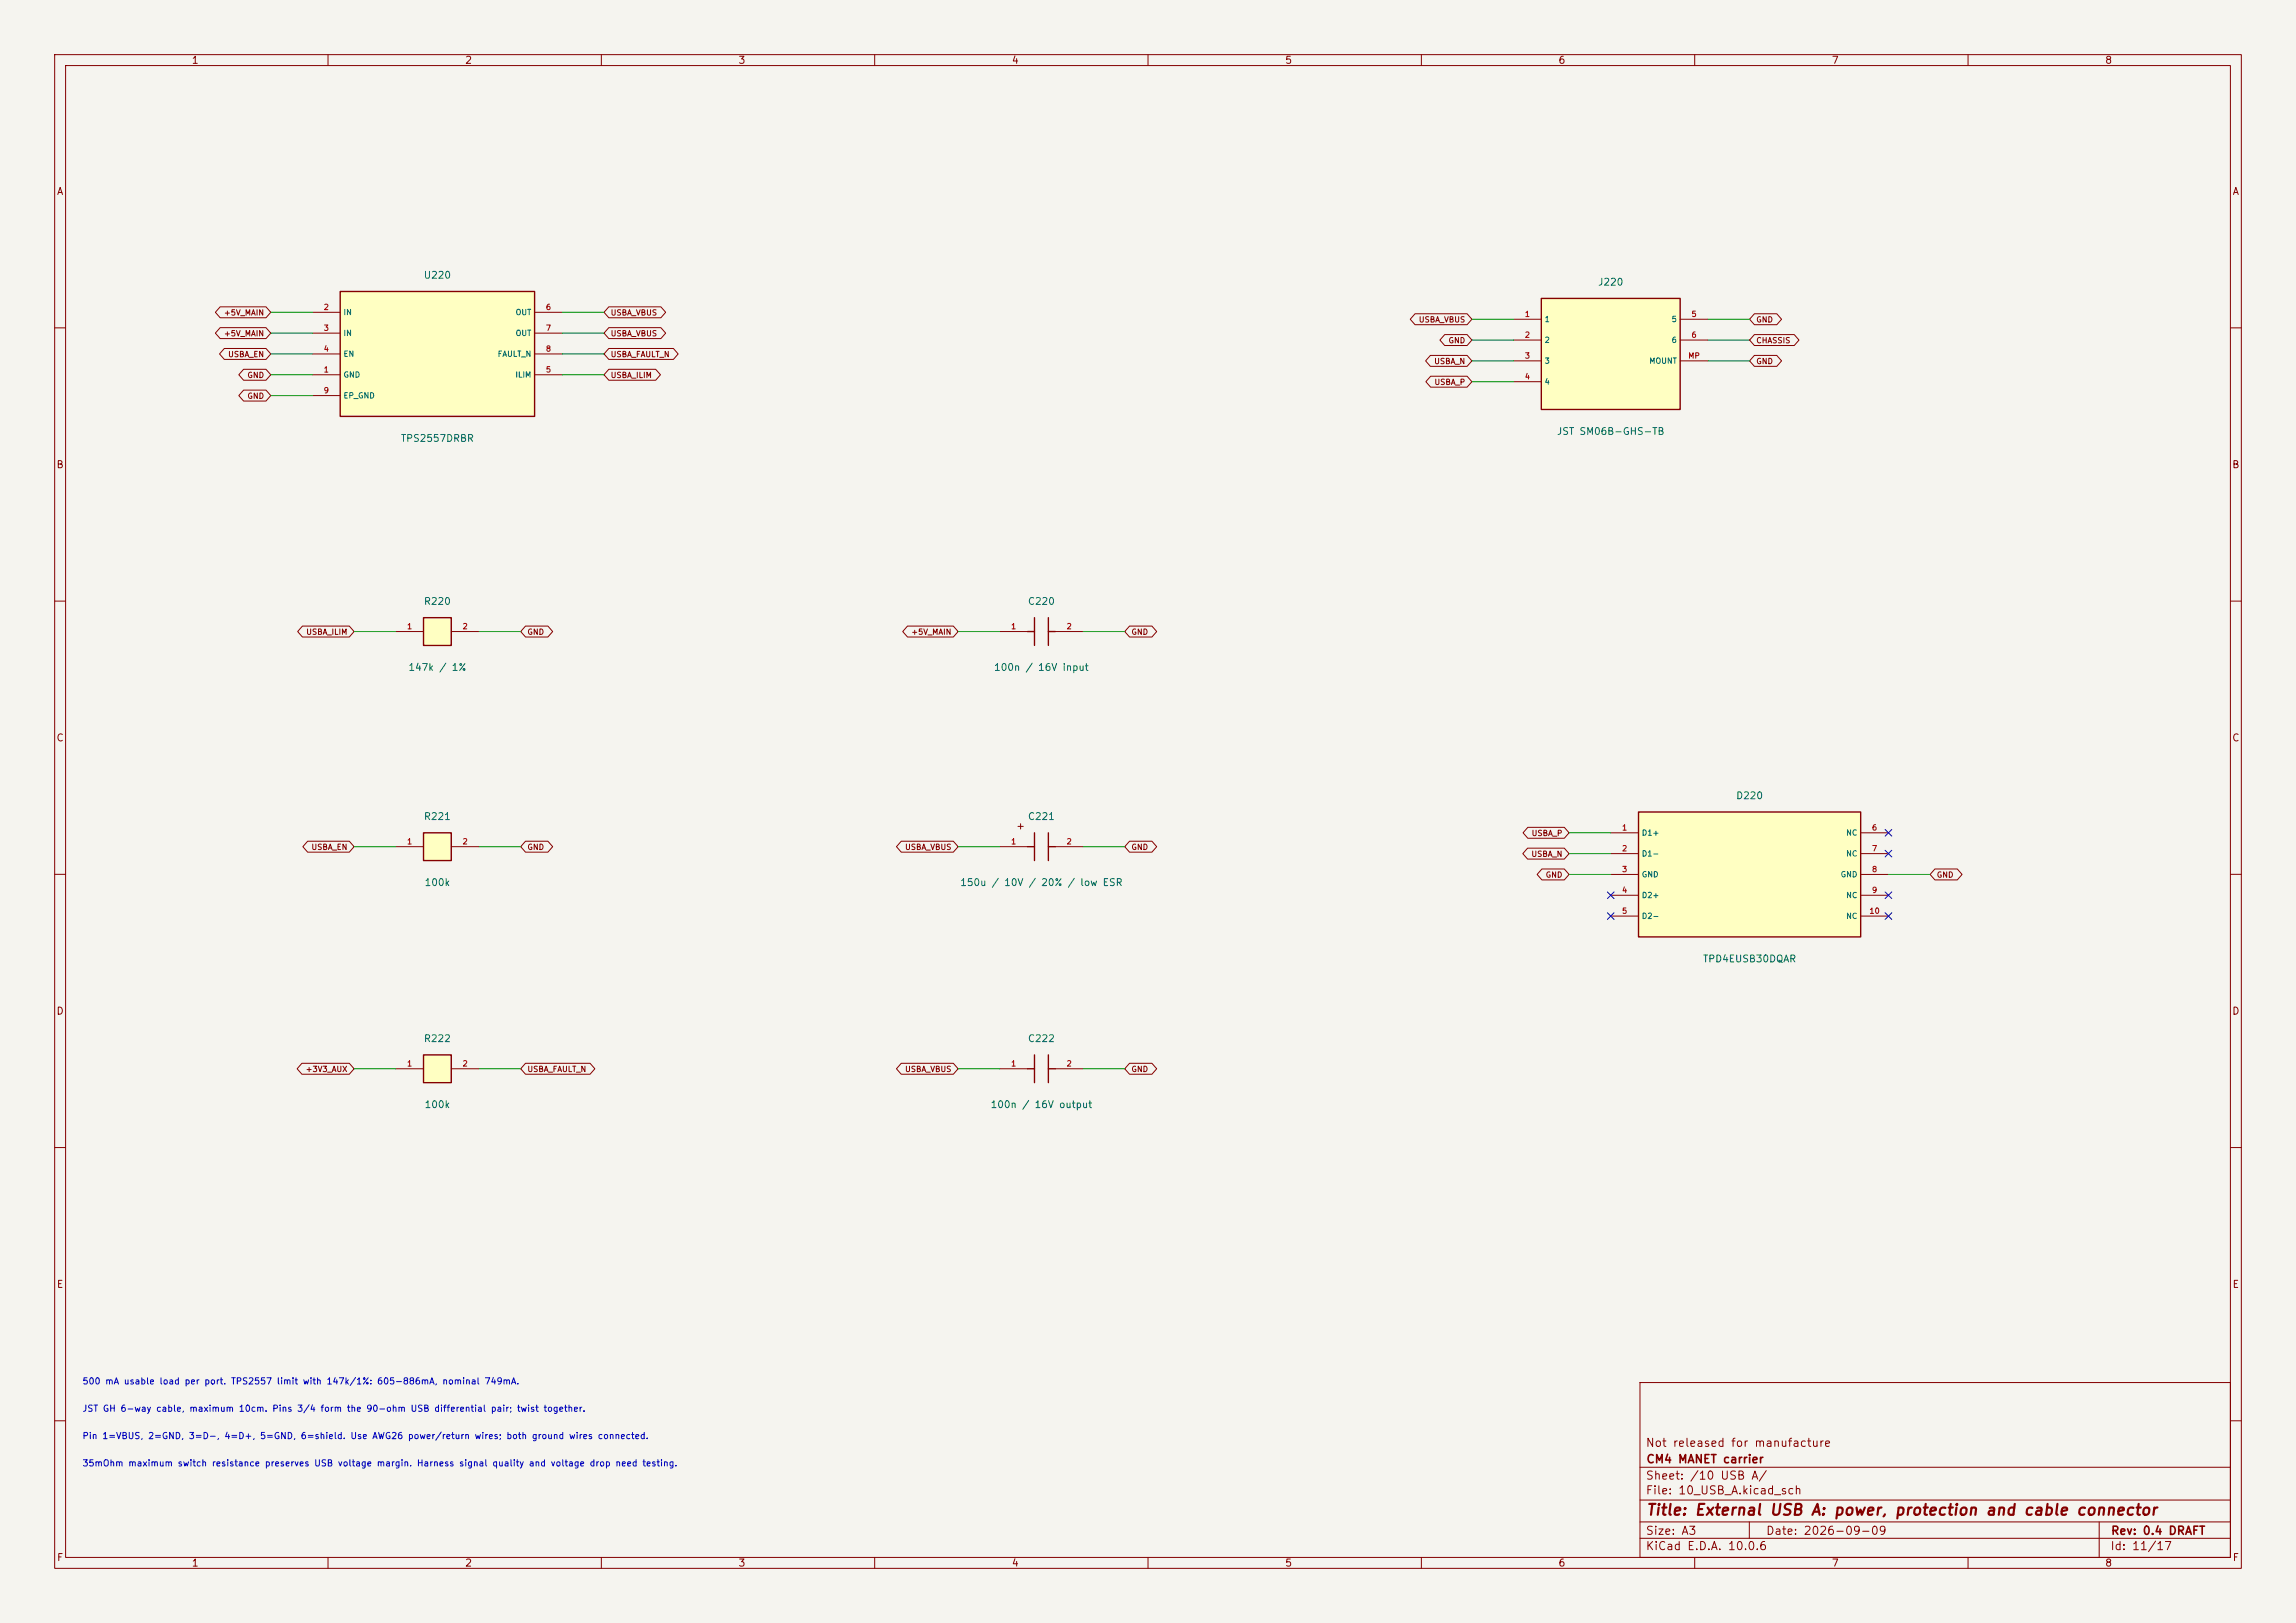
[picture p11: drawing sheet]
<svg xmlns="http://www.w3.org/2000/svg" width="420mm" height="297mm" viewBox="0 0 420 297" stroke-linecap="round" stroke-linejoin="round" font-family="sans-serif">
<defs><g id="words">
<text font-size="2" fill="#840000" x="301" y="277.8">Title: External USB A: power, protection and cable connector</text>
<g font-size="1.5" fill="#840000">
<text x="300.9" y="265.1">Not released for manufacture</text>
<text x="301" y="268.1">CM4 MANET carrier</text>
<text x="300.9" y="273.8">File: 10_USB_A.kicad_sch</text>
<text x="300.9" y="271.1">Sheet: /10 USB A/</text>
<text x="300.9" y="281.2">Size: A3</text>
<text x="322.9" y="281.2">Date: 2026-09-09</text>
<text x="386" y="281.2">Rev: 0.4 DRAFT</text>
<text x="300.9" y="284">KiCad E.D.A. 10.0.6</text>
<text x="385.9" y="284">Id: 11/17</text>
</g>
<g font-size="1.3" fill="#840000">
<text x="35" y="12">1</text>
<text x="85" y="12">2</text>
<text x="135" y="12">3</text>
<text x="185" y="12">4</text>
<text x="235" y="12">5</text>
<text x="285" y="12">6</text>
<text x="335" y="12">7</text>
<text x="385" y="12">8</text>
<text x="10.3" y="36">A</text>
<text x="408.3" y="36">A</text>
<text x="10.2" y="86">B</text>
<text x="408.2" y="86">B</text>
<text x="10.2" y="136">C</text>
<text x="408.2" y="136">C</text>
<text x="185.8" y="152.1">+</text>
<text x="10.2" y="186">D</text>
<text x="408.2" y="186">D</text>
<text x="10.3" y="236">E</text>
<text x="408.3" y="236">E</text>
<text x="10.3" y="286">F</text>
<text x="35" y="287">1</text>
<text x="85" y="287">2</text>
<text x="135" y="287">3</text>
<text x="185" y="287">4</text>
<text x="235" y="287">5</text>
<text x="285" y="287">6</text>
<text x="335" y="287">7</text>
<text x="385" y="287">8</text>
<text x="408.3" y="286">F</text>
</g>
<g font-size="1.3" fill="#006464">
<text x="77.4" y="51.3">U220</text>
<text x="292.2" y="52.6">J220</text>
<text x="73.2" y="81.2">TPS2557DRBR</text>
<text x="284.7" y="79.9">JST SM06B-GHS-TB</text>
<text x="77.4" y="111">R220</text>
<text x="187.9" y="111">C220</text>
<text x="74.6" y="123.1">147k / 1%</text>
<text x="181.7" y="123.1">100n / 16V input</text>
<text x="317.5" y="146.6">D220</text>
<text x="77.4" y="150.4">R221</text>
<text x="187.9" y="150.4">C221</text>
<text x="77.6" y="162.4">100k</text>
<text x="175.5" y="162.4">150u / 10V / 20% / low ESR</text>
<text x="311.4" y="176.4">TPD4EUSB30DQAR</text>
<text x="77.4" y="191">R222</text>
<text x="187.9" y="191">C222</text>
<text x="77.6" y="203.1">100k</text>
<text x="181.1" y="203.1">100n / 16V output</text>
</g>
<g font-size="1.2" fill="#0000c2">
<text x="15" y="253.6">500 mA usable load per port. TPS2557 limit with 147k/1%: 605-886mA, nominal 749mA.</text>
<text x="15" y="263.6">Pin 1=VBUS, 2=GND, 3=D-, 4=D+, 5=GND, 6=shield. Use AWG26 power/return wires; both ground wires connected.</text>
<text x="15" y="258.6">JST GH 6-way cable, maximum 10cm. Pins 3/4 form the 90-ohm USB differential pair; twist together.</text>
<text x="15" y="268.6">35mOhm maximum switch resistance preserves USB voltage margin. Harness signal quality and voltage drop need testing.</text>
</g>
<g font-size="1" fill="#840000">
<text x="40.9" y="58">+5V_MAIN</text>
<text x="111.6" y="58">USBA_VBUS</text>
<text x="259.4" y="59.2">USBA_VBUS</text>
<text x="321.2" y="59.2">GND</text>
<text x="40.9" y="61.8">+5V_MAIN</text>
<text x="41.6" y="65.6">USBA_EN</text>
<text x="111.6" y="61.8">USBA_VBUS</text>
<text x="111.6" y="65.6">USBA_FAULT_N</text>
<text x="264.9" y="63.1">GND</text>
<text x="321.2" y="63.1">CHASSIS</text>
<text x="45.2" y="69.4">GND</text>
<text x="111.6" y="69.4">USBA_ILIM</text>
<text x="262.2" y="66.9">USBA_N</text>
<text x="262.3" y="70.7">USBA_P</text>
<text x="321.2" y="66.9">GND</text>
<text x="45.2" y="73.2">GND</text>
<text x="55.9" y="116.4">USBA_ILIM</text>
<text x="96.4" y="116.4">GND</text>
<text x="166.6" y="116.4">+5V_MAIN</text>
<text x="206.9" y="116.4">GND</text>
<text x="56.9" y="155.8">USBA_EN</text>
<text x="96.4" y="155.8">GND</text>
<text x="165.5" y="155.8">USBA_VBUS</text>
<text x="206.9" y="155.8">GND</text>
<text x="280.1" y="153.2">USBA_P</text>
<text x="280" y="157">USBA_N</text>
<text x="282.6" y="160.8">GND</text>
<text x="354.2" y="160.8">GND</text>
<text x="55.8" y="196.4">+3V3_AUX</text>
<text x="96.4" y="196.4">USBA_FAULT_N</text>
<text x="165.5" y="196.4">USBA_VBUS</text>
<text x="206.9" y="196.4">GND</text>
</g>
<g font-size="1" fill="#a90000">
<text x="59.1" y="57">2</text>
<text x="99.8" y="57">6</text>
<text x="278.8" y="58.2">1</text>
<text x="309.3" y="58.2">5</text>
<text x="59.1" y="60.8">3</text>
<text x="59.1" y="64.6">4</text>
<text x="99.8" y="60.8">7</text>
<text x="99.8" y="64.6">8</text>
<text x="278.8" y="62">2</text>
<text x="278.8" y="65.9">3</text>
<text x="308.7" y="65.9">MP</text>
<text x="309.3" y="62">6</text>
<text x="59.1" y="68.4">1</text>
<text x="99.8" y="68.4">5</text>
<text x="278.8" y="69.7">4</text>
<text x="59.1" y="72.2">9</text>
<text x="74.4" y="115.4">1</text>
<text x="84.5" y="115.4">2</text>
<text x="184.8" y="115.4">1</text>
<text x="195" y="115.4">2</text>
<text x="74.4" y="154.8">1</text>
<text x="84.5" y="154.8">2</text>
<text x="184.8" y="154.8">1</text>
<text x="195" y="154.8">2</text>
<text x="296.6" y="152.2">1</text>
<text x="342.3" y="152.2">6</text>
<text x="296.6" y="156">2</text>
<text x="296.6" y="159.8">3</text>
<text x="342.3" y="156">7</text>
<text x="342.3" y="159.8">8</text>
<text x="296.6" y="163.6">4</text>
<text x="296.6" y="167.5">5</text>
<text x="341.8" y="167.5">10</text>
<text x="342.3" y="163.6">9</text>
<text x="74.4" y="195.4">1</text>
<text x="84.5" y="195.4">2</text>
<text x="184.8" y="195.4">1</text>
<text x="195" y="195.4">2</text>
</g>
<g font-size="1" fill="#006464">
<text x="62.7" y="57.9">IN</text>
<text x="94.2" y="57.9">OUT</text>
<text x="282.4" y="59.2">1</text>
<text x="305.7" y="59.2">5</text>
<text x="62.7" y="61.7">IN</text>
<text x="62.7" y="65.5">EN</text>
<text x="90.9" y="65.5">FAULT_N</text>
<text x="94.2" y="61.7">OUT</text>
<text x="282.4" y="63">2</text>
<text x="305.7" y="63">6</text>
<text x="62.7" y="69.3">GND</text>
<text x="94.2" y="69.3">ILIM</text>
<text x="282.4" y="66.8">3</text>
<text x="282.4" y="70.6">4</text>
<text x="301.6" y="66.8">MOUNT</text>
<text x="62.7" y="73.1">EP_GND</text>
<text x="300.2" y="153.2">D1+</text>
<text x="337.6" y="153.2">NC</text>
<text x="300.2" y="157">D1-</text>
<text x="300.2" y="160.8">GND</text>
<text x="336.6" y="160.8">GND</text>
<text x="337.6" y="157">NC</text>
<text x="300.2" y="164.6">D2+</text>
<text x="337.6" y="164.6">NC</text>
<text x="300.2" y="168.4">D2-</text>
<text x="337.6" y="168.4">NC</text>
</g>
</g></defs>
<path d="M0 0h420v297h-420z" fill="#f5f4ef" stroke="#f5f4ef" stroke-width=".18"/>
<g fill="none" stroke="#840000" stroke-width=".18">
<path d="M10 10h400v277h-400zM12 12h396v273h-396zM60 10v2M110 10v2M160 10v2M210 10v2M260 10v2M310 10v2M360 10v2M10 60h2M408 60h2M10 110h2"/>
<path d="M408 110h2M10 160h2M182.9 154.9h5.1M193 154.9h5.1M408 160h2M10 210h2M408 210h2M300 253h108v32h-108zM10 260h2M300 278.5h108M300 274.5h108M300 268.5h108"/>
<path d="M320 278.5v3M384 278.5v6.5M408 260h2M60 285v2M110 285v2M160 285v2M210 285v2M260 285v2M300 281.5h108M310 285v2M360 285v2"/>
</g>
<path d="M188 154.9h1.2M189.2 152.4v5.1M191.8 154.9h1.2M191.8 152.4v5.1" fill="none" stroke="#840000" stroke-width=".25"/>
<path d="M62.2 53.3h35.6v22.9h-35.6z" fill="#ffffc2"/>
<path d="M62.2 53.3h35.6v22.9h-35.6z" fill="none" stroke="#840000" stroke-width=".25"/>
<path d="M57.1 57.2h5.1M97.8 57.2h5.1M57.1 68.6h5.1M57.1 61h5.1M57.1 64.8h5.1M57.1 72.4h5.1M97.8 68.6h5.1M97.8 61h5.1M97.8 64.8h5.1" fill="none" stroke="#840000" stroke-width=".18"/>
<path d="M77.5 152.4h5v5.1h-5z" fill="#ffffc2"/>
<path d="M77.5 152.4h5v5.1h-5z" fill="none" stroke="#840000" stroke-width=".25"/>
<path d="M72.4 154.9h5.1M82.5 154.9h5.1" fill="none" stroke="#840000" stroke-width=".18"/>
<path d="M77.5 193h5v5.1h-5z" fill="#ffffc2"/>
<path d="M77.5 193h5v5.1h-5z" fill="none" stroke="#840000" stroke-width=".25"/>
<path d="M72.4 195.6h5.1M82.5 195.6h5.1" fill="none" stroke="#840000" stroke-width=".18"/>
<path d="M299.7 148.6h40.7v22.9h-40.7z" fill="#ffffc2"/>
<path d="M299.7 148.6h40.7v22.9h-40.7zM188 195.6h1.2M189.2 193v5.1M191.8 195.6h1.2M191.8 193v5.1" fill="none" stroke="#840000" stroke-width=".25"/>
<path d="M294.6 152.4h5.1M294.6 156.2h5.1M340.4 152.4h5M340.4 156.2h5M294.6 160h5.1M294.6 163.8h5.1M294.6 167.6h5.1M340.4 160h5M340.4 163.8h5M340.4 167.6h5M182.9 195.6h5.1M193 195.6h5.1" fill="none" stroke="#840000" stroke-width=".18"/>
<path d="M281.9 54.6h25.4v20.3h-25.4z" fill="#ffffc2"/>
<path d="M281.9 54.6h25.4v20.3h-25.4zM188 115.6h1.2M189.2 113v5.1M191.8 115.6h1.2M191.8 113v5.1" fill="none" stroke="#840000" stroke-width=".25"/>
<path d="M276.9 58.4h5M307.3 58.4h5.1M276.9 62.2h5M276.9 66h5M276.9 69.9h5M307.3 62.2h5.1M307.3 66h5.1M182.9 115.6h5.1M193 115.6h5.1" fill="none" stroke="#840000" stroke-width=".18"/>
<path d="M77.5 113h5v5.1h-5z" fill="#ffffc2"/>
<path d="M77.5 113h5v5.1h-5z" fill="none" stroke="#840000" stroke-width=".25"/>
<g fill="none" stroke="#840000" stroke-width=".18">
<path d="M40.3 56.1h8.4l.8 1.1-.8 1h-8.4l-.9-1zM40.3 60h8.4l.8 1-.8 1h-8.4l-.9-1zM111.4 56.1h9.5l.9 1.1-.9 1h-9.5l-.9-1zM111.4 60h9.5l.9 1-.9 1h-9.5l-.9-1zM258.8 57.4h9.6l.8 1-.8 1h-9.6l-.8-1zM320.9 57.4h4.1l.9 1-.9 1h-4.1l-.9-1zM41 63.8h7.7l.8 1-.8 1h-7.7l-.8-1zM44.6 67.6h4.1l.8 1-.8 1h-4.1l-.9-1zM44.6 71.4h4.1l.8 1-.8 1h-4.1l-.9-1zM111.4 67.6h8.5l.9 1-.9 1h-8.5l-.9-1zM111.4 63.8h11.8l.9 1-.9 1h-11.8l-.9-1zM261.6 65h6.8l.8 1-.8 1h-6.8l-.8-1z"/>
<path d="M261.7 68.8h6.7l.8 1.1-.8 1h-6.7l-.9-1zM264.3 61.2h4.1l.8 1-.8 1h-4.1l-.9-1zM320.9 61.2h7.3l.9 1-.9 1h-7.3l-.9-1zM320.9 65h4.1l.9 1-.9 1h-4.1l-.9-1zM55.3 114.6h8.6l.9 1-.9 1h-8.6l-.9-1zM72.4 115.6h5.1M82.5 115.6h5.1M96.1 114.6h4.1l.9 1-.9 1h-4.1l-.9-1zM166 114.6h8.4l.9 1-.9 1h-8.4l-.9-1zM206.6 114.6h4.1l.9 1-.9 1h-4.1l-.9-1zM56.3 153.9h7.6l.9 1-.9 1h-7.6l-.9-1zM96.1 153.9h4.1l.9 1-.9 1h-4.1l-.9-1z"/>
<path d="M164.9 153.9h9.5l.9 1-.9 1h-9.5l-.9-1zM206.6 153.9h4.1l.9 1-.9 1h-4.1l-.9-1zM279.4 155.2h6.7l.9 1-.9 1h-6.7l-.8-1zM279.5 151.4h6.6l.9 1-.9 1h-6.6l-.9-1zM282 159h4.1l.9 1-.9 1h-4.1l-.8-1zM353.9 159h4.1l.9 1-.9 1h-4.1l-.8-1zM55.2 194.6h8.7l.9 1-.9 1h-8.7l-.8-1zM96.1 194.6h11.8l.9 1-.9 1h-11.8l-.9-1zM164.9 194.6h9.5l.9 1-.9 1h-9.5l-.9-1zM206.6 194.6h4.1l.9 1-.9 1h-4.1l-.9-1z"/>
</g>
<g fill="none" stroke="#009600" stroke-width=".18">
<path d="M49.5 57.2h7.6M102.9 57.2h7.6M269.2 58.4h7.7M312.4 58.4h7.6M49.5 72.4h7.6M49.5 61h7.6M49.5 64.8h7.6M49.5 68.6h7.6M102.9 61h7.6M102.9 64.8h7.6M102.9 68.6h7.6M269.2 62.2h7.7"/>
<path d="M269.2 66h7.7M269.2 69.9h7.7M312.4 62.2h7.6M312.4 66h7.6M64.8 115.6h7.6M87.6 115.6h7.6M175.3 115.6h7.6M198.1 115.6h7.6M64.8 154.9h7.6M87.6 154.9h7.6M175.3 154.9h7.6M198.1 154.9h7.6"/>
<path d="M287 152.4h7.6M287 156.2h7.6M287 160h7.6M345.4 160h7.7M64.8 195.6h7.6M87.6 195.6h7.6M175.3 195.6h7.6M198.1 195.6h7.6"/>
</g>
<path d="M344.8 151.8l1.2 1.2M344.8 155.6l1.2 1.2M346 151.8l-1.2 1.2M346 155.6l-1.2 1.2M294 167l1.2 1.2M294 163.2l1.2 1.2M295.2 167l-1.2 1.2M295.2 163.2l-1.2 1.2M344.8 163.2l1.2 1.2M344.8 167l1.2 1.2M346 163.2l-1.2 1.2M346 167l-1.2 1.2" fill="none" stroke="#000084" stroke-width=".18"/>
<use href="#words"/>
</svg>
